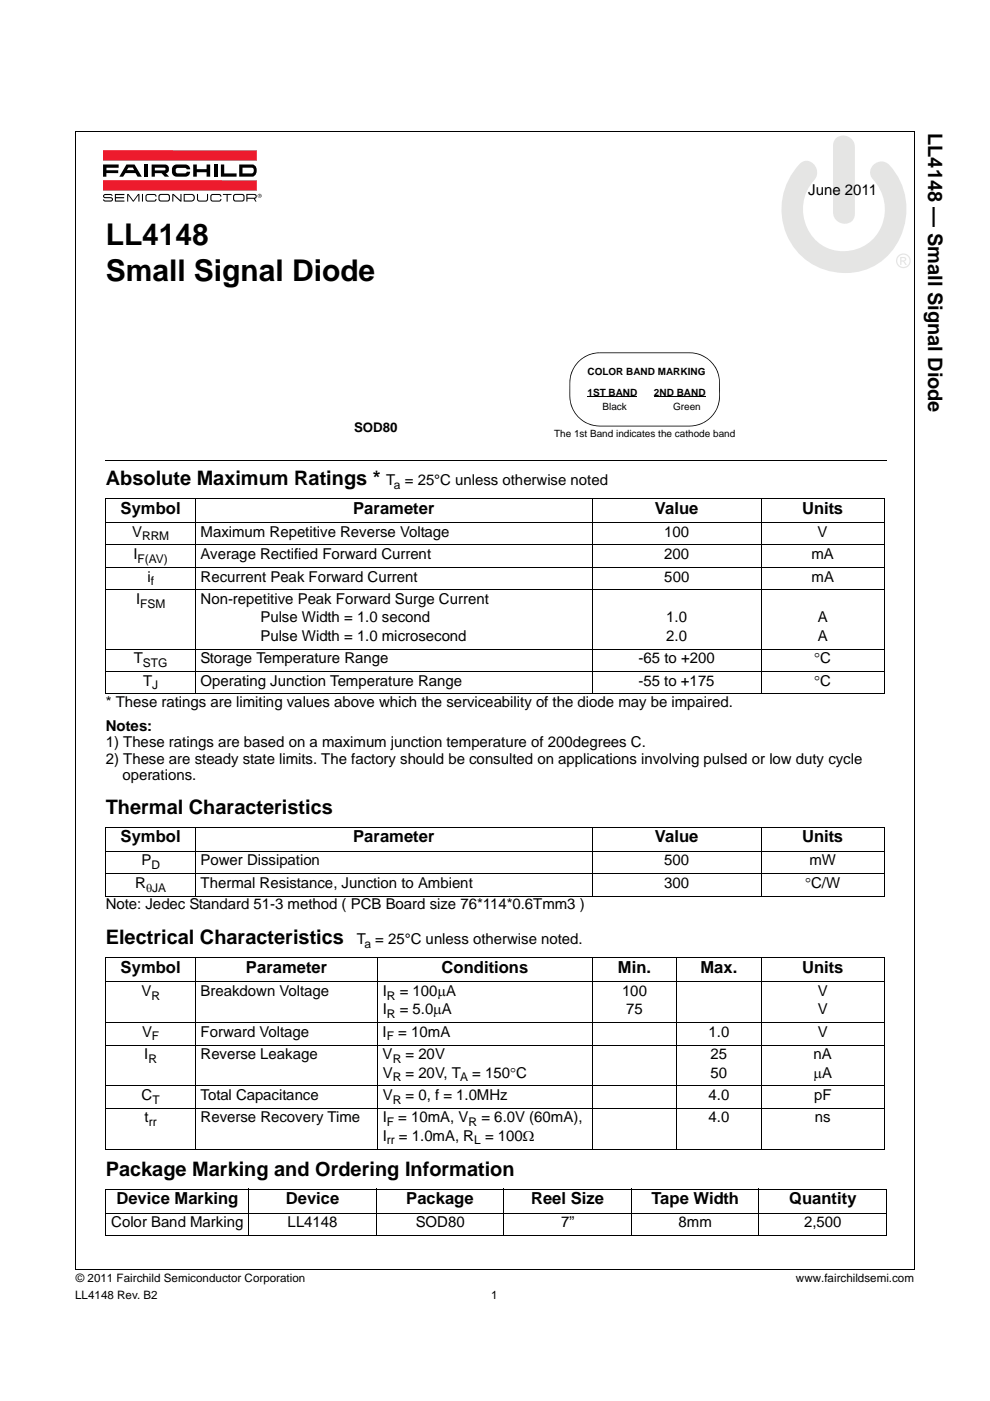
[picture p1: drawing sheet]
<svg xmlns="http://www.w3.org/2000/svg" width="210mm" height="297mm" viewBox="0 0 210 297" stroke-linecap="round" stroke-linejoin="round" font-family="sans-serif">
<defs><g id="words">
<g font-size="6.3">
<text x="22.4" y="51.9">LL4148</text>
<text x="22.4" y="59.6">Small Signal Diode</text>
</g>
<g font-size="4.2">
<text x="196.9" y="28.2" transform="rotate(90 196.9 28.2)">LL4148 — Small Signal Diode</text>
<text x="22.4" y="102.8">Absolute Maximum Ratings *</text>
<text x="22.4" y="172.5">Thermal Characteristics</text>
<text x="22.4" y="200.2">Electrical Characteristics</text>
<text x="22.4" y="249.3">Package Marking and Ordering Information</text>
</g>
<g font-size="3.5">
<text x="25.6" y="108.9">Symbol</text>
<text x="74.9" y="108.9">Parameter</text>
<text x="138.9" y="108.9">Value</text>
<text x="170.1" y="108.9">Units</text>
<text x="25.6" y="178.6">Symbol</text>
<text x="74.9" y="178.6">Parameter</text>
<text x="138.9" y="178.6">Value</text>
<text x="170.1" y="178.6">Units</text>
<text x="25.6" y="206.3">Symbol</text>
<text x="52.2" y="206.3">Parameter</text>
<text x="93.7" y="206.3">Conditions</text>
<text x="131" y="206.3">Min.</text>
<text x="148.6" y="206.3">Max.</text>
<text x="170.1" y="206.3">Units</text>
<text x="24.7" y="255.3">Device Marking</text>
<text x="60.6" y="255.3">Device</text>
<text x="86.2" y="255.3">Package</text>
<text x="112.6" y="255.3">Reel Size</text>
<text x="138.2" y="255.3">Tape Width</text>
<text x="167.4" y="255.3">Quantity</text>
</g>
<g font-size="3.2">
<text x="171.4" y="41.4">June 2011</text>
<text x="81.9" y="102.8">T = 25°C unless otherwise noted</text>
<text x="28" y="113.8">V</text>
<text x="42.5" y="113.8">Maximum Repetitive Reverse Voltage</text>
<text x="140.9" y="113.8">100</text>
<text x="173.4" y="113.8">V</text>
<text x="28.3" y="118.6">I</text>
<text x="42.5" y="118.6">Average Rectified Forward Current</text>
<text x="140.9" y="118.6">200</text>
<text x="172.1" y="118.6">mA</text>
<text x="31.3" y="123.3">i</text>
<text x="42.5" y="123.3">Recurrent Peak Forward Current</text>
<text x="140.9" y="123.3">500</text>
<text x="172.2" y="123.3">mA</text>
<text x="28.9" y="128.1">I</text>
<text x="42.5" y="128.1">Non-repetitive Peak Forward Surge Current</text>
<text x="55.2" y="132">Pulse Width = 1.0 second</text>
<text x="141.3" y="132">1.0</text>
<text x="173.4" y="132">A</text>
<text x="55.2" y="135.8">Pulse Width = 1.0 microsecond</text>
<text x="141.3" y="135.8">2.0</text>
<text x="173.4" y="135.8">A</text>
<text x="28.4" y="140.6">T</text>
<text x="42.5" y="140.6">Storage Temperature Range</text>
<text x="135.5" y="140.6">-65 to +200</text>
<text x="172.7" y="140.6">°C</text>
<text x="22.4" y="149.9">* These ratings are limiting values above which the serviceability of the diode may be impaired.</text>
<text x="30.4" y="145.4">T</text>
<text x="42.5" y="145.4">Operating Junction Temperature Range</text>
<text x="135.4" y="145.4">-55 to +175</text>
<text x="172.7" y="145.4">°C</text>
<text x="22.4" y="154.9">Notes:</text>
<text x="22.4" y="158.4">1) These ratings are based on a maximum junction temperature of 200degrees C.</text>
<text x="22.4" y="161.9">2) These are steady state limits. The factory should be consulted on applications involving pulsed or low duty cycle</text>
<text x="26" y="165.5">operations.</text>
<text x="30" y="183.5">P</text>
<text x="42.5" y="183.5">Power Dissipation</text>
<text x="140.9" y="183.5">500</text>
<text x="171.7" y="183.5">mW</text>
<text x="28.7" y="188.2">R</text>
<text x="42.5" y="188.2">Thermal Resistance, Junction to Ambient</text>
<text x="140.9" y="188.2">300</text>
<text x="170.8" y="188.2">°C/W</text>
<text x="22.4" y="192.8">Note: Jedec Standard 51-3 method ( PCB Board size 76*114*0.6Tmm3 )</text>
<text x="75.7" y="200.2">T = 25°C unless otherwise noted.</text>
<text x="30" y="211.2">V</text>
<text x="42.5" y="211.2">Breakdown Voltage</text>
<text x="81.2" y="215">I</text>
<text x="81.2" y="211.2">I</text>
<text x="84.8" y="211.2">= 100μA</text>
<text x="84.8" y="215">= 5.0μA</text>
<text x="131.9" y="211.2">100</text>
<text x="132.8" y="215">75</text>
<text x="173.4" y="211.2">V</text>
<text x="173.4" y="215">V</text>
<text x="30.1" y="219.8">V</text>
<text x="42.5" y="219.8">Forward Voltage</text>
<text x="81.2" y="219.8">I</text>
<text x="84.5" y="219.8">= 10mA</text>
<text x="150.3" y="219.8">1.0</text>
<text x="173.4" y="219.8">V</text>
<text x="30.6" y="224.6">I</text>
<text x="42.5" y="224.6">Reverse Leakage</text>
<text x="81.2" y="224.6">V</text>
<text x="86" y="224.6">= 20V</text>
<text x="150.7" y="224.6">25</text>
<text x="172.6" y="224.6">nA</text>
<text x="30" y="233.2">C</text>
<text x="42.5" y="233.2">Total Capacitance</text>
<text x="81.2" y="233.2">V</text>
<text x="81.2" y="228.5">V</text>
<text x="86" y="228.5">= 20V, T</text>
<text x="86" y="233.2">= 0, f = 1.0MHz</text>
<text x="100.2" y="228.5">= 150°C</text>
<text x="150.3" y="233.2">4.0</text>
<text x="150.7" y="228.5">50</text>
<text x="172.5" y="228.5">μA</text>
<text x="172.7" y="233.2">pF</text>
<text x="30.7" y="238">t</text>
<text x="42.5" y="238">Reverse Recovery Time</text>
<text x="81.2" y="238">I</text>
<text x="84.5" y="238">= 10mA, V</text>
<text x="102.1" y="238">= 6.0V (60mA),</text>
<text x="150.3" y="238">4.0</text>
<text x="172.8" y="238">ns</text>
<text x="81.2" y="241.9">I</text>
<text x="84.6" y="241.9">= 1.0mA, R</text>
<text x="102.9" y="241.9">= 100Ω</text>
<text x="23.6" y="260.2">Color Band Marking</text>
<text x="61" y="260.2">LL4148</text>
<text x="88.2" y="260.2">SOD80</text>
<text x="119" y="260.2">7”</text>
<text x="143.9" y="260.2">8mm</text>
<text x="170.5" y="260.2">2,500</text>
</g>
<text font-size="2.8" x="75.1" y="91.7">SOD80</text>
<g font-size="2.5">
<text x="83.6" y="103.7">a</text>
<text x="29.2" y="119.3">F(AV)</text>
<text x="30.1" y="114.6">RRM</text>
<text x="32" y="124.1">f</text>
<text x="29.7" y="128.9">FSM</text>
<text x="30.3" y="141.4">STG</text>
<text x="32.3" y="146.2">J</text>
<text x="32.1" y="184.3">D</text>
<text x="31" y="189">θJA</text>
<text x="77.3" y="201">a</text>
<text x="32.1" y="212">R</text>
<text x="82.1" y="212">R</text>
<text x="82.1" y="215.8">R</text>
<text x="32.2" y="220.6">F</text>
<text x="82.1" y="220.6">F</text>
<text x="31.5" y="225.4">R</text>
<text x="83.3" y="225.4">R</text>
<text x="32.3" y="234">T</text>
<text x="83.3" y="229.2">R</text>
<text x="83.3" y="234">R</text>
<text x="97.6" y="229.2">A</text>
<text x="31.6" y="238.8">rr</text>
<text x="82.1" y="238.8">F</text>
<text x="99.4" y="238.8">R</text>
<text x="82.1" y="242.7">rr</text>
<text x="100.6" y="242.7">L</text>
<text x="16" y="275.5">LL4148 Rev. B2</text>
<text x="16.1" y="271.8">© 2011 Fairchild Semiconductor Corporation</text>
<text x="104.2" y="275.5">1</text>
<text x="168.8" y="271.8">www.fairchildsemi.com</text>
</g>
<g font-size="2.1">
<text x="124.6" y="79.6">COLOR BAND MARKING</text>
<text x="124.6" y="83.9">1ST BAND</text>
<text x="138.7" y="83.9">2ND BAND</text>
<text x="127.8" y="86.8">Black</text>
<text x="142.7" y="86.8">Green</text>
<text x="117.5" y="92.6">The 1st Band indicates the cathode band</text>
</g>
</g></defs>
<path d="M16.1 27.9h177.9M16.1 27.8v241.4M193.9 27.9v241.4M16 269.2h177.9" fill="none" stroke="#000" stroke-width=".21"/>
<path d="M21.8 31.9h33.7v10.9h-33.7z" fill="#fff"/>
<path d="M21.8 31.9h32.7v2.2h-32.7z" fill="#ed1b2d"/>
<g fill="#000">
<path d="M21.9 34.9h3.3v.7h-2.6v.5h2.5v.6h-2.5v.8h-.7zM30.6 34.9h.8v2.6h-.8zM36.8 35.2a3.6 3.6 0 0 1 2.9-.2l.6 .5v.4h-.7l-.4-.3h-1.5l-.4 .2v.8l.4 .2h1.5l.4-.4h.7a.99 .99 0 0 1-1 1.1h-1.8a1.34 1.34 0 0 1-1.1-1 1.34 1.34 0 0 1 .4-1.3zM41 34.9h.7v1h2.1v-1h.8v2.6h-.8v-1h-2.1v1h-.7zM45.4 34.9h.7v2.6h-.7zM46.9 34.9h.7v1.9h2.6v.7h-3.3zM21.9 41.4l.4-.3 1.4 .1 .2 .3-1.6-.1-.2 .2 .2 .2h1.2a.47 .47 0 0 1 .5 .5 .47 .47 0 0 1-.5 .4h-1.4l-.3-.4 .5 .2h1.2l.2-.2-.2-.3h-1.2a.44 .44 0 0 1-.4-.2 .44 .44 0 0 1 0-.4zM24.4 41.1h2v.3h-1.8v.4h1.7v.2h-1.7v.5h1.8v.2h-2zM27 41.1h.3l1 1.4 1-1.4h.3v1.6h-.2v-1.3l-1 1.3h-.2l-1-1.3v1.3h-.2zM30.1 41.1h.2v1.6h-.2zM30.9 41.4l.4-.3h1.4l.4 .3 .1 .3h-.2l-.3-.4-1.5 .1-.1 .2 .1 .9h1.5l.3-.3h.2l-.1 .3-.4 .2h-1.6a1.17 1.17 0 0 1-.2-1.3zM36.5 41.1h.3l1.5 1.4v-1.4h.2v1.6h-.3l-1.4-1.3v1.3h-.3z"/>
<path d="M41.8 41.1h.2v1.1l.3 .3h1.5l.1-.3v-1.1h.2v1.4l-.5 .2h-1.6l-.2-.4zM44.9 41.2l1.6-.1 .4 .3 .1 .3h-.3l-.3-.4-1.4 .1-.2 .2 .2 .9h1.4l.3-.3h.3l-.1 .3-.4 .2h-1.6a1.09 1.09 0 0 1 0-1.5zM47.3 41.1h1.8v.2h-.8v1.5l-.2-.1v-1.4h-.8z"/>
<path d="M26.8 34.9l-1.5 2.6h.8l.5-.8h2.1l.5 .8h.9l-1.6-2.6zM27.2 35.5h1l.3 .6h-1.6z"/>
<path d="M32.2 34.9v2.6h.6v-.8h1.5l.6 .8h1l-.7-.8a.96 .96 0 0 0 .6-.9 .96 .96 0 0 0-.8-.9zM32.8 35.6h2l.3 .3-.3 .2h-2z"/>
<path d="M50.7 34.9v2.6h2.9a1.43 1.43 0 0 0 .8-1.3 1.43 1.43 0 0 0-.8-1.3zM51.4 35.6h2.2a.67 .67 0 0 1-.2 1.2h-2z"/>
<path d="M33.7 41.4a1.17 1.17 0 0 0 .2 1.3h1.9a1.09 1.09 0 0 0 0-1.5l-1.7-.1zM33.9 41.5l.3-.2 1.4 .1 .2 .3v.6l-.3 .2h-1.5l-.2-.3z"/>
<path d="M39 41.1v1.6h1.7a.83 .83 0 0 0 .6-1 .83 .83 0 0 0-1-.6zM39.2 41.3h1.5a.62 .62 0 0 1 .4 .6 .62 .62 0 0 1-.4 .6h-1.5z"/>
<path d="M49.7 41.2a1.09 1.09 0 0 0 0 1.5h1.9a1.09 1.09 0 0 0 0-1.5zM49.7 41.5l.3-.2 1.5 .1 .1 .3v.6l-.3 .2h-1.5l-.1-.3z"/>
<path d="M52.3 41.1v1.6h.2v-.6h1.3l.4 .6h.2l-.2-.6a.58 .58 0 0 0 .1-.8l-.5-.2zM52.5 41.3l1.5 .1 .2 .3-.3 .2h-1.4z"/>
</g>
<path d="M21.8 38.2h32.7v2.2h-32.7z" fill="#ed1b2d"/>
<path d="M54.7 41.5a.36 .36 0 0 1 .7 0 .36 .36 0 0 1-.7 0zM54.6 41.5a.45 .45 0 0 0 .9 0 .45 .45 0 0 0-.9 0zM54.9 41.3v.5l.1-.2 .3 .2-.2-.3 .1-.2zM55 41.3l.2 .2h-.2z" fill="#000"/>
<path d="M165.8 28.7h27.4v29.2h-27.4z" fill="#fff"/>
<g fill="#e5e5e4">
<path d="M177.2 29.4a2.44 2.44 0 0 1 2.6-.5 2.44 2.44 0 0 1 1.5 2.3v14.1a2.27 2.27 0 0 1-1.8 2.2 2.27 2.27 0 0 1-2.5-1.3l-.3-1.2v-14.2l.1-.8z"/>
<path d="M169.6 34.8a2.17 2.17 0 0 1 2.4-.5 2.17 2.17 0 0 1 1.3 2.1 3.1 3.1 0 0 1-1.3 2.6 9.1 9.1 0 0 0 4.9 14 8.9 8.9 0 0 0 9.8-4.3 8.9 8.9 0 0 0-1.6-10.7 2.32 2.32 0 0 1 .3-3.2 2.32 2.32 0 0 1 3.3 .2 14 14 0 0 1-3.5 21.5 13.5 13.5 0 0 1-16.6-3.7 13.5 13.5 0 0 1 .1-17z"/>
<path d="M190 55.3a1.6 1.6 0 0 1 3.2 0 1.6 1.6 0 0 1-3.2 0zM190.3 55.3a1.3 1.3 0 0 0 2.6 0 1.3 1.3 0 0 0-2.6 0zM190.9 54.5h.6a.49 .49 0 0 1 .7 .3 .49 .49 0 0 1-.5 .6l.6 .8h-.3l-.3-.6-.3-.2h-.2v.8h-.3zM191.2 54.7v.5h.5a.24 .24 0 0 0 .2-.3 .24 .24 0 0 0-.2-.2z"/>
</g>
<g fill="none" stroke="#000" stroke-width=".21">
<path d="M124.6 84.1h10.6M138.7 84.1h10.9M22.4 105.7h165.2M22.4 110.8h165.2M22.4 115.5h165.2M22.4 105.8v14.4M41.5 105.6v41.6M125.6 105.6v41.6M161.4 105.6v41.6M187.6 105.8v14.4M22.4 120.3h165.2M22.4 125.1h165.2"/>
<path d="M22.4 137.6h165.2M22.4 120.4v4.6M22.4 125.2v21.8M187.6 120.4v4.6M187.6 125.2v21.8M22.4 142.4h165.2M22.4 147.1h165.2M22.4 175.3h165.2M22.4 175.5v14.4M41.5 175.3v14.8M125.6 175.3v14.8M161.4 175.3v14.8"/>
<path d="M187.6 175.5v14.4M22.4 180.5h165.2M22.4 185.2h165.2M22.4 190h165.2M22.4 203.1h165.2M22.4 208.2h165.2M22.4 216.8h165.2M22.4 203.1v40.4M41.5 203v40.7M80.1 203v40.7M125.6 203v40.7M143.5 203v40.7"/>
<path d="M161.4 203v40.7M187.6 203.1v40.4M22.4 221.6h165.2M22.4 230.2h165.2M22.4 235h165.2M22.4 243.6h165.2M22.4 252.1h165.7M22.4 257.2h165.7M22.4 252.2v9.7M52.8 252v10M79.8 252v10M106.9 252v10"/>
<path d="M133.9 252v10M161 252v10M188 252.2v9.7M22.4 262h165.7"/>
</g>
<path d="M122.7 76.6a6.4 6.4 0 0 1 4.5-1.9v.2l-1.2 .1-1.2 .4-1.6 .9-1.2 1.4-.9 2.2-.2 1.3 .2 4.1 .9 2.2 .8 .9 .9 .8 1.6 .8 1.9 .3h19.1l1.3-.2 1.6-.6 .1 .1-1.1 .5-1.9 .3h-19.1a6.6 6.6 0 0 1-6.4-7.8 7.1 7.1 0 0 1 1.9-6zM127.2 74.7h19.1a6.6 6.6 0 0 1 6.4 7.5v.8a6.6 6.6 0 0 1-3.4 6.6l-.1-.1 1.5-1.1 1.1-1.4 .6-1.7 .1-1.3v-3.5l-.2-1.2-.8-1.7-.8-.9-.9-.8-1.1-.5-1.8-.5h-19.7z" fill="#000"/>
<path d="M62.1 75.6h19.6v14.4h-19.6z" fill="#fff"/>
<path d="M22.4 97.6v.2z" fill="#000"/>
<path d="M22.4 97.7h165.6" fill="none" stroke="#000" stroke-width=".21"/>
<use href="#words"/>
</svg>
